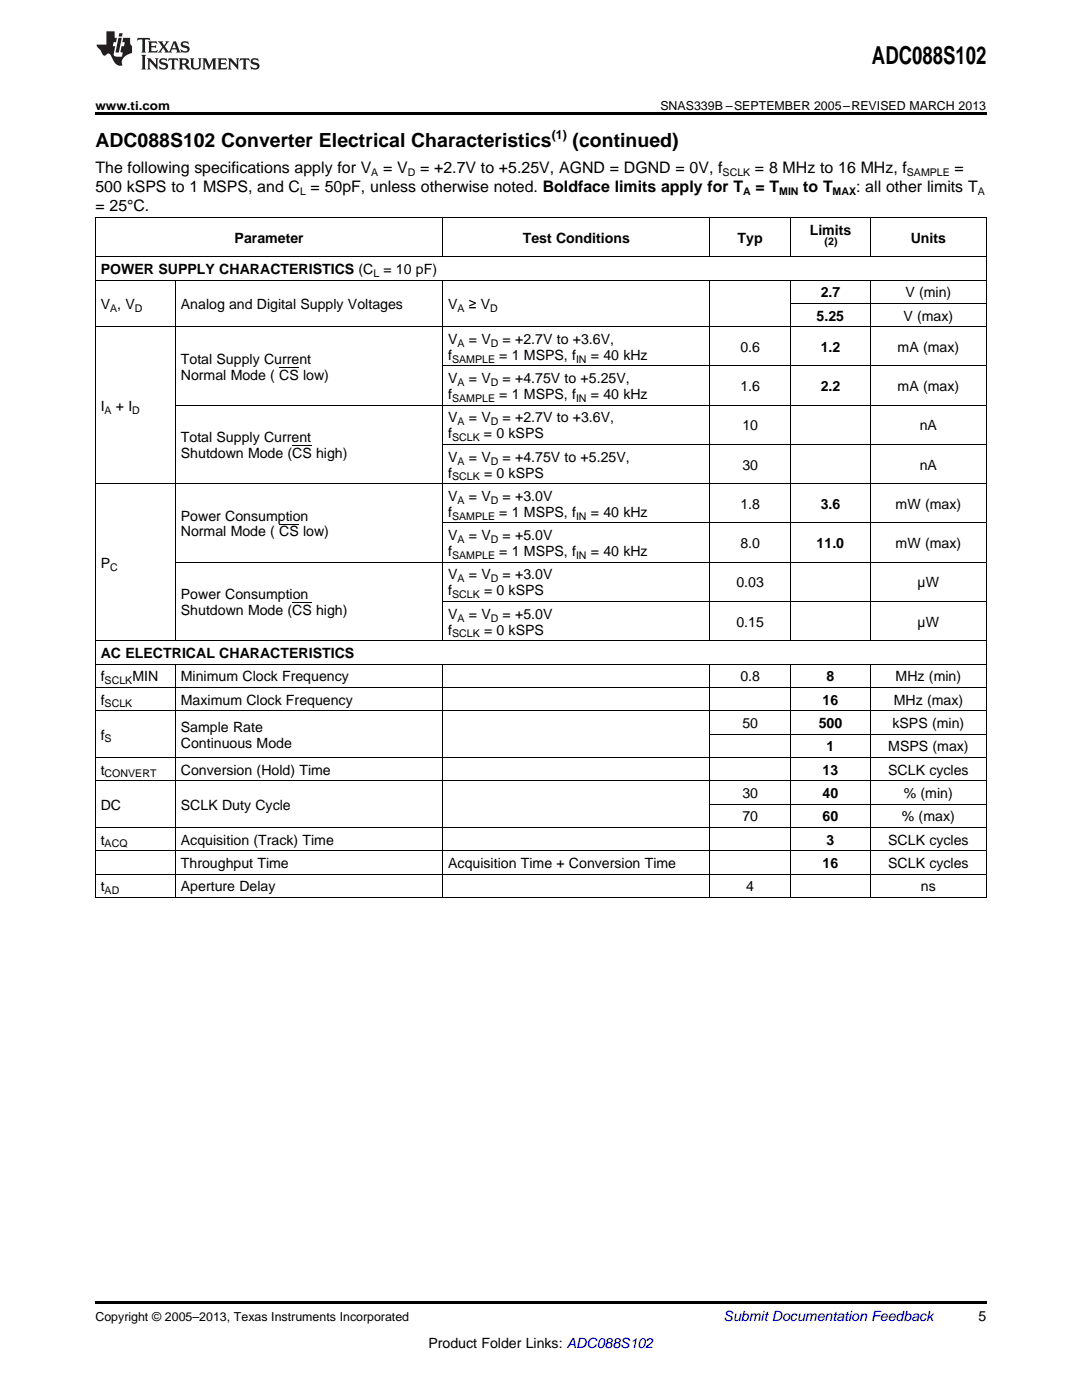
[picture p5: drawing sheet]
<svg xmlns="http://www.w3.org/2000/svg" width="216mm" height="279mm" viewBox="0 0 216 279" stroke-linecap="round" stroke-linejoin="round" font-family="sans-serif">
<defs><g id="words">
<text font-size="4.9" x="174" y="12.8">ADC088S102</text>
<g font-size="3.9">
<text x="19" y="29.3">ADC088S102 Converter Electrical Characteristics</text>
<text x="114.3" y="29.3">(continued)</text>
</g>
<g font-size="3.2">
<text x="19" y="34.4">The following specifications apply for V</text>
<text x="76.4" y="34.4">= V</text>
<text x="83.8" y="34.4">= +2.7V to +5.25V, AGND = DGND = 0V, f</text>
<text x="150.6" y="34.4">= 8 MHz to 16 MHz, f</text>
<text x="190.5" y="34.4">=</text>
<text x="19" y="38.3">500 kSPS to 1 MSPS, and C = 50pF, unless otherwise noted. Boldface limits apply for T</text>
<text x="150.7" y="38.3">= T</text>
<text x="160.3" y="38.3">to T</text>
<text x="170.8" y="38.3">: all other limits T</text>
<text x="19" y="42.2">= 25°C.</text>
</g>
<g font-size="2.8">
<text x="161.6" y="46.8">Limits</text>
<text x="46.8" y="48.4">Parameter</text>
<text x="104.3" y="48.4">Test Conditions</text>
<text x="147.2" y="48.4">Typ</text>
<text x="181.7" y="48.4">Units</text>
<text x="20.1" y="54.7">POWER SUPPLY CHARACTERISTICS (C</text>
<text x="76.5" y="54.7">= 10 pF)</text>
<text x="163.8" y="59.3">2.7</text>
<text x="180.7" y="59.3">V (min)</text>
<text x="20.1" y="61.7">V , V</text>
<text x="36.1" y="61.7">Analog and Digital Supply Voltages</text>
<text x="89.4" y="61.7">V</text>
<text x="93.6" y="61.7">≥ V</text>
<text x="162.9" y="64">5.25</text>
<text x="180.3" y="64">V (max)</text>
<text x="89.4" y="68.7">V</text>
<text x="89.4" y="71.8">f</text>
<text x="93.6" y="68.7">= V</text>
<text x="99.6" y="71.8">= 1 MSPS, f</text>
<text x="100.3" y="68.7">= +2.7V to +3.6V,</text>
<text x="117.9" y="71.8">= 40 kHz</text>
<text x="147.7" y="70.2">0.6</text>
<text x="163.8" y="70.2">1.2</text>
<text x="179.1" y="70.2">mA (max)</text>
<text x="36.1" y="72.6">Total Supply Current</text>
<text x="36.1" y="75.7">Normal Mode ( CS low)</text>
<text x="89.4" y="76.5">V</text>
<text x="93.6" y="76.5">= V</text>
<text x="100.3" y="76.5">= +4.75V to +5.25V,</text>
<text x="20.1" y="82">I</text>
<text x="23.1" y="82">+ I</text>
<text x="89.4" y="79.7">f</text>
<text x="99.6" y="79.7">= 1 MSPS, f</text>
<text x="117.9" y="79.7">= 40 kHz</text>
<text x="147.7" y="78.1">1.6</text>
<text x="163.8" y="78.1">2.2</text>
<text x="179.1" y="78.1">mA (max)</text>
<text x="36.1" y="88.2">Total Supply Current</text>
<text x="89.4" y="84.3">V</text>
<text x="89.4" y="87.5">f</text>
<text x="93.6" y="84.3">= V</text>
<text x="96.6" y="87.5">= 0 kSPS</text>
<text x="100.3" y="84.3">= +2.7V to +3.6V,</text>
<text x="148.1" y="85.9">10</text>
<text x="183.5" y="85.9">nA</text>
<text x="36.1" y="91.4">Shutdown Mode (CS high)</text>
<text x="89.4" y="92.1">V</text>
<text x="89.4" y="95.3">f</text>
<text x="93.6" y="92.1">= V</text>
<text x="96.6" y="95.3">= 0 kSPS</text>
<text x="100.3" y="92.1">= +4.75V to +5.25V,</text>
<text x="148.1" y="93.7">30</text>
<text x="183.5" y="93.7">nA</text>
<text x="89.4" y="100">V</text>
<text x="93.6" y="100">= V</text>
<text x="100.3" y="100">= +3.0V</text>
<text x="147.7" y="101.6">1.8</text>
<text x="163.8" y="101.6">3.6</text>
<text x="178.7" y="101.6">mW (max)</text>
<text x="36.1" y="103.9">Power Consumption</text>
<text x="36.1" y="107.1">Normal Mode ( CS low)</text>
<text x="89.4" y="103.2">f</text>
<text x="89.4" y="107.8">V</text>
<text x="93.6" y="107.8">= V</text>
<text x="99.6" y="103.2">= 1 MSPS, f</text>
<text x="100.3" y="107.8">= +5.0V</text>
<text x="117.9" y="103.2">= 40 kHz</text>
<text x="20.1" y="113.3">P</text>
<text x="89.4" y="111">f</text>
<text x="99.6" y="111">= 1 MSPS, f</text>
<text x="117.9" y="111">= 40 kHz</text>
<text x="147.7" y="109.4">8.0</text>
<text x="162.9" y="109.4">11.0</text>
<text x="178.7" y="109.4">mW (max)</text>
<text x="36.1" y="119.6">Power Consumption</text>
<text x="89.4" y="115.6">V</text>
<text x="89.4" y="118.8">f</text>
<text x="93.6" y="115.6">= V</text>
<text x="96.6" y="118.8">= 0 kSPS</text>
<text x="100.3" y="115.6">= +3.0V</text>
<text x="146.9" y="117.2">0.03</text>
<text x="183.1" y="117.2">µW</text>
<text x="36.1" y="122.7">Shutdown Mode (CS high)</text>
<text x="89.4" y="123.5">V</text>
<text x="93.6" y="123.5">= V</text>
<text x="100.3" y="123.5">= +5.0V</text>
<text x="146.9" y="125.1">0.15</text>
<text x="183.1" y="125.1">µW</text>
<text x="20.1" y="131.3">AC ELECTRICAL CHARACTERISTICS</text>
<text x="89.4" y="126.6">f</text>
<text x="96.6" y="126.6">= 0 kSPS</text>
<text x="20.1" y="136">f</text>
<text x="26.4" y="136">MIN</text>
<text x="36.1" y="136">Minimum Clock Frequency</text>
<text x="147.7" y="136">0.8</text>
<text x="164.9" y="136">8</text>
<text x="178.7" y="136">MHz (min)</text>
<text x="20.1" y="140.6">f</text>
<text x="36.1" y="140.6">Maximum Clock Frequency</text>
<text x="164.1" y="140.6">16</text>
<text x="178.3" y="140.6">MHz (max)</text>
<text x="20.1" y="147.6">f</text>
<text x="36.1" y="146">Sample Rate</text>
<text x="36.1" y="149.2">Continuous Mode</text>
<text x="148.1" y="145.3">50</text>
<text x="163.4" y="145.3">500</text>
<text x="164.9" y="149.9">1</text>
<text x="177.2" y="149.9">MSPS (max)</text>
<text x="178.1" y="145.3">kSPS (min)</text>
<text x="20.1" y="154.6">t</text>
<text x="36.1" y="154.6">Conversion (Hold) Time</text>
<text x="164.1" y="154.6">13</text>
<text x="177.2" y="154.6">SCLK cycles</text>
<text x="20.1" y="161.6">DC</text>
<text x="36.1" y="161.6">SCLK Duty Cycle</text>
<text x="148.1" y="159.2">30</text>
<text x="164.1" y="159.2">40</text>
<text x="180.3" y="159.2">% (min)</text>
<text x="148.1" y="163.9">70</text>
<text x="164.1" y="163.9">60</text>
<text x="180" y="163.9">% (max)</text>
<text x="20.1" y="168.6">t</text>
<text x="36.1" y="168.6">Acquisition (Track) Time</text>
<text x="36.1" y="173.2">Throughput Time</text>
<text x="89.4" y="173.2">Acquisition Time + Conversion Time</text>
<text x="164.1" y="173.2">16</text>
<text x="164.9" y="168.6">3</text>
<text x="177.2" y="168.6">SCLK cycles</text>
<text x="177.2" y="173.2">SCLK cycles</text>
<text x="20.1" y="177.9">t</text>
<text x="36.1" y="177.9">Aperture Delay</text>
<text x="148.9" y="177.9">4</text>
<text x="183.8" y="177.9">ns</text>
<text x="195.3" y="263.6">5</text>
<text x="85.5" y="269">Product Folder Links: ADC088S102</text>
</g>
<text font-size="2.8" fill="#0000c8" x="144.4" y="263.6">Submit Documentation Feedback</text>
<g font-size="2.5">
<text x="19" y="21.9">www.ti.com</text>
<text x="131.8" y="21.9">SNAS339B –SEPTEMBER 2005–REVISED MARCH 2013</text>
<text x="110.1" y="27.7">(1)</text>
<text x="19" y="263.6">Copyright © 2005–2013, Texas Instruments Incorporated</text>
</g>
<g font-size="2.1">
<text x="74.1" y="35.1">A</text>
<text x="81.4" y="35.1">D</text>
<text x="144.2" y="35.1">SCLK</text>
<text x="181" y="35.1">SAMPLE</text>
<text x="59.9" y="38.9">L</text>
<text x="148.3" y="38.9">A</text>
<text x="155.5" y="38.9">MIN</text>
<text x="166.1" y="38.9">MAX</text>
<text x="195.1" y="38.9">A</text>
<text x="164.5" y="48.9">(2)</text>
<text x="74.5" y="55.2">L</text>
<text x="22" y="62.2">A</text>
<text x="26.9" y="62.2">D</text>
<text x="91.3" y="62.2">A</text>
<text x="97.8" y="62.2">D</text>
<text x="91.3" y="69.2">A</text>
<text x="97.9" y="69.2">D</text>
<text x="90.2" y="72.4">SAMPLE</text>
<text x="91.3" y="77">A</text>
<text x="97.9" y="77">D</text>
<text x="114.9" y="72.4">IN</text>
<text x="20.9" y="82.5">A</text>
<text x="26.4" y="82.5">D</text>
<text x="90.2" y="80.2">SAMPLE</text>
<text x="114.9" y="80.2">IN</text>
<text x="90.2" y="88.1">SCLK</text>
<text x="91.3" y="84.9">A</text>
<text x="97.9" y="84.9">D</text>
<text x="90.2" y="95.9">SCLK</text>
<text x="91.3" y="92.7">A</text>
<text x="97.9" y="92.7">D</text>
<text x="91.3" y="100.5">A</text>
<text x="97.9" y="100.5">D</text>
<text x="90.2" y="103.7">SAMPLE</text>
<text x="114.9" y="103.7">IN</text>
<text x="22" y="113.9">C</text>
<text x="90.2" y="111.5">SAMPLE</text>
<text x="91.3" y="108.4">A</text>
<text x="97.9" y="108.4">D</text>
<text x="114.9" y="111.5">IN</text>
<text x="90.2" y="119.4">SCLK</text>
<text x="91.3" y="116.2">A</text>
<text x="97.9" y="116.2">D</text>
<text x="91.3" y="124">A</text>
<text x="97.9" y="124">D</text>
<text x="90.2" y="127.2">SCLK</text>
<text x="20.9" y="136.5">SCLK</text>
<text x="20.9" y="141.2">SCLK</text>
<text x="20.9" y="148.2">S</text>
<text x="20.9" y="155.2">CONVERT</text>
<text x="20.9" y="169.1">ACQ</text>
<text x="20.9" y="178.4">AD</text>
</g>
</g></defs>
<path d="M19 22.5h177.8v.5h-177.8zM19 259.7h177.8v.5h-177.8z" fill="#000"/>
<g fill="none" stroke="#000" stroke-width=".2">
<path d="M19 55.9h177.8M19 51.2h177.8M19 43.4h177.8M19.1 43.5v135.6M35 56v71.9M88.3 43.5v7.8M88.3 56v71.9M141.7 43.5v7.8M141.7 56v71.9M157.7 43.5v7.8M157.7 56v71.9M173.7 43.5v7.8"/>
<path d="M173.7 56v71.9M196.8 43.5v135.6M19 65.2h177.8M88.4 73h108.4M157.7 60.6h39.1M19 96.5h177.8M35 80.9h161.8M88.4 88.7h108.4M35 112.2h161.8M88.4 104.4h108.4M19 137.2h177.8M19 132.5h177.8"/>
<path d="M19 127.9h177.8M35 132.6v46.5M88.3 132.6v46.5M88.4 120h108.4M141.7 132.6v46.5M157.7 132.6v46.5M173.7 132.6v46.5M19 155.8h177.8M19 151.1h177.8M19 141.8h177.8M141.7 146.5h55.1M19 179.1h177.8"/>
<path d="M19 174.4h177.8M19 169.8h177.8M19 165.1h177.8M141.7 160.5h55.1"/>
</g>
<g fill="#231f20">
<path d="M27.5 7.6l-.1 .5 .4-.2h.6v.1v2.1l-.2 .4h1l-.3-.4v-2.1l.1-.1h.5l.5 .2-.2-.5zM29.5 8.3l.2 .3v1.5l-.2 .4h1.8l.2-.6a1.04 1.04 0 0 1-1.3 .2v-.7h.6l.3 .2v-.6l-.3 .2h-.6v-.6l.8-.1 .4 .3-.2-.5zM31.5 8.3l.9 1.1-.9 1.1h.8l-.2-.2 .5-.7 .4 .7-.2 .2h1.5l-.1-.2 .1-.4h.9l.1 .4-.2 .2h1l-.3-.3-.7-1.9h-.5l-.9 2-.8-1 .9-1h-.8l.1 .3-.3 .5-.4-.6 .2-.2zM34.7 8.6l.4 1h-.7zM36.3 8.4a.63 .63 0 0 0-.2 .7 .63 .63 0 0 0 .6 .4l.6 .2 .1 .2a.75 .75 0 0 1-.7 .4 .75 .75 0 0 1-.6-.5l.1 .7 .1-.1a1.11 1.11 0 0 0 1.5-.6 1.13 1.13 0 0 0-1.2-.8l-.1-.4a1.04 1.04 0 0 1 1.2 .2l-.2-.5-.1 .1-.5-.2zM28.2 10.9l.2 .4v2.2l-.2 .4h1l-.3-.4v-2.2l.3-.4zM29.3 11.6l.3 .4v1.5l-.3 .4h.8l-.2-.4v-1.3l1.5 1.7v-1.9l.2-.4h-.7l.2 .4v.9l-1.1-1.3zM32 11.8a.62 .62 0 0 0-.2 .7 .62 .62 0 0 0 .6 .4l.6 .1 .1 .3a.76 .76 0 0 1-.7 .3 .76 .76 0 0 1-.6-.4l.1 .7 .1-.1a1.11 1.11 0 0 0 1.5-.6 1.13 1.13 0 0 0-1.2-.8l-.1-.4a1.04 1.04 0 0 1 1.2 .2l-.2-.6-.1 .1-.5-.1zM33.7 11.6l-.2 .6a.61 .61 0 0 1 .8-.3v1.6l-.2 .4h.9l-.2-.4v-1.6a.63 .63 0 0 1 .8 .3l-.2-.6zM35.6 11.6l.3 .4v1.5l-.3 .4h1l-.2-.2v-.8l.5 .2a.76 .76 0 0 0 1.2 .7l-1-1a.58 .58 0 0 0 .6-.5 .58 .58 0 0 0-.5-.6zM36.4 11.9h.1a.45 .45 0 0 1 .5 .1 .45 .45 0 0 1 .1 .5l-.7 .2zM37.9 11.6l.2 .2a2.17 2.17 0 0 0 .3 1.9 .99 .99 0 0 0 1.6-.6v-1.1l.2-.4h-.7l.2 .2a1.92 1.92 0 0 1-.2 1.8 .6 .6 0 0 1-.9-.5v-1.1l.2-.4zM40.4 11.6l.2 .4v1.5l-.2 .4h.7l-.2-.4v-1.4l.8 1.8 .8-1.8v1.4l-.2 .4h.9l-.2-.4v-1.5l.2-.4h-.8l-.6 1.5-.6-1.5zM43.4 11.6l.2 .4v1.5l-.2 .4h1.8l.2-.6a1.04 1.04 0 0 1-1.3 .1v-.6h.5l.4 .2v-.6l-.4 .2h-.5v-.7h.8l.3 .3-.1-.6zM45.5 11.6l.2 .4v1.5l-.2 .4h.7l-.2-.4v-1.3l1.5 1.7v-1.9l.2-.4h-.7l.2 .4v.9l-1.1-1.3zM47.9 11.6l-.1 .6a.61 .61 0 0 1 .8-.3v1.6l-.3 .4h1l-.3-.4 .1-1.6a.63 .63 0 0 1 .7 .3l-.1-.6zM50.2 11.8a.62 .62 0 0 0-.2 .7 .62 .62 0 0 0 .6 .4l.6 .1 .2 .3a.76 .76 0 0 1-.8 .3 .76 .76 0 0 1-.6-.4l.1 .7 .2-.1a1.11 1.11 0 0 0 1.5-.6 1.13 1.13 0 0 0-1.3-.8l-.1-.4a1.04 1.04 0 0 1 1.2 .2l-.1-.6-.2 .1-.5-.1z"/>
<path d="M21.2 6.3v2.6h-1.9l.1 .4 .7 .9a.91 .91 0 0 0 1 .8 .56 .56 0 0 1 .5-.3 .56 .56 0 0 1 .5 .3l.4 .8a1.53 1.53 0 0 0 1.9 1.2 1.54 1.54 0 0 1 1-2.1l.9-.3v-1.4a1.52 1.52 0 0 1-.3-1.6h-1.4l-.2 .8h.5l-.2 .8h-.4l-.2 1v.2l.4 .1-.2 .8a1.93 1.93 0 0 1-1.6-.3l.3-1.8h-.5l.2-.8h.4l.2-.8h-.4v-1.3zM23.6 7.6l-.6 2.9h.7l.6-2.9zM23.8 6.6l-.1 .7h.6l.2-.7z"/>
</g>
<path d="M55.7 73.3h3.9M58.3 88.9h3.9M55.7 104.6h3.9M58.3 120.2h3.9" fill="none" stroke="#000" stroke-width=".2"/>
<use href="#words"/>
</svg>
